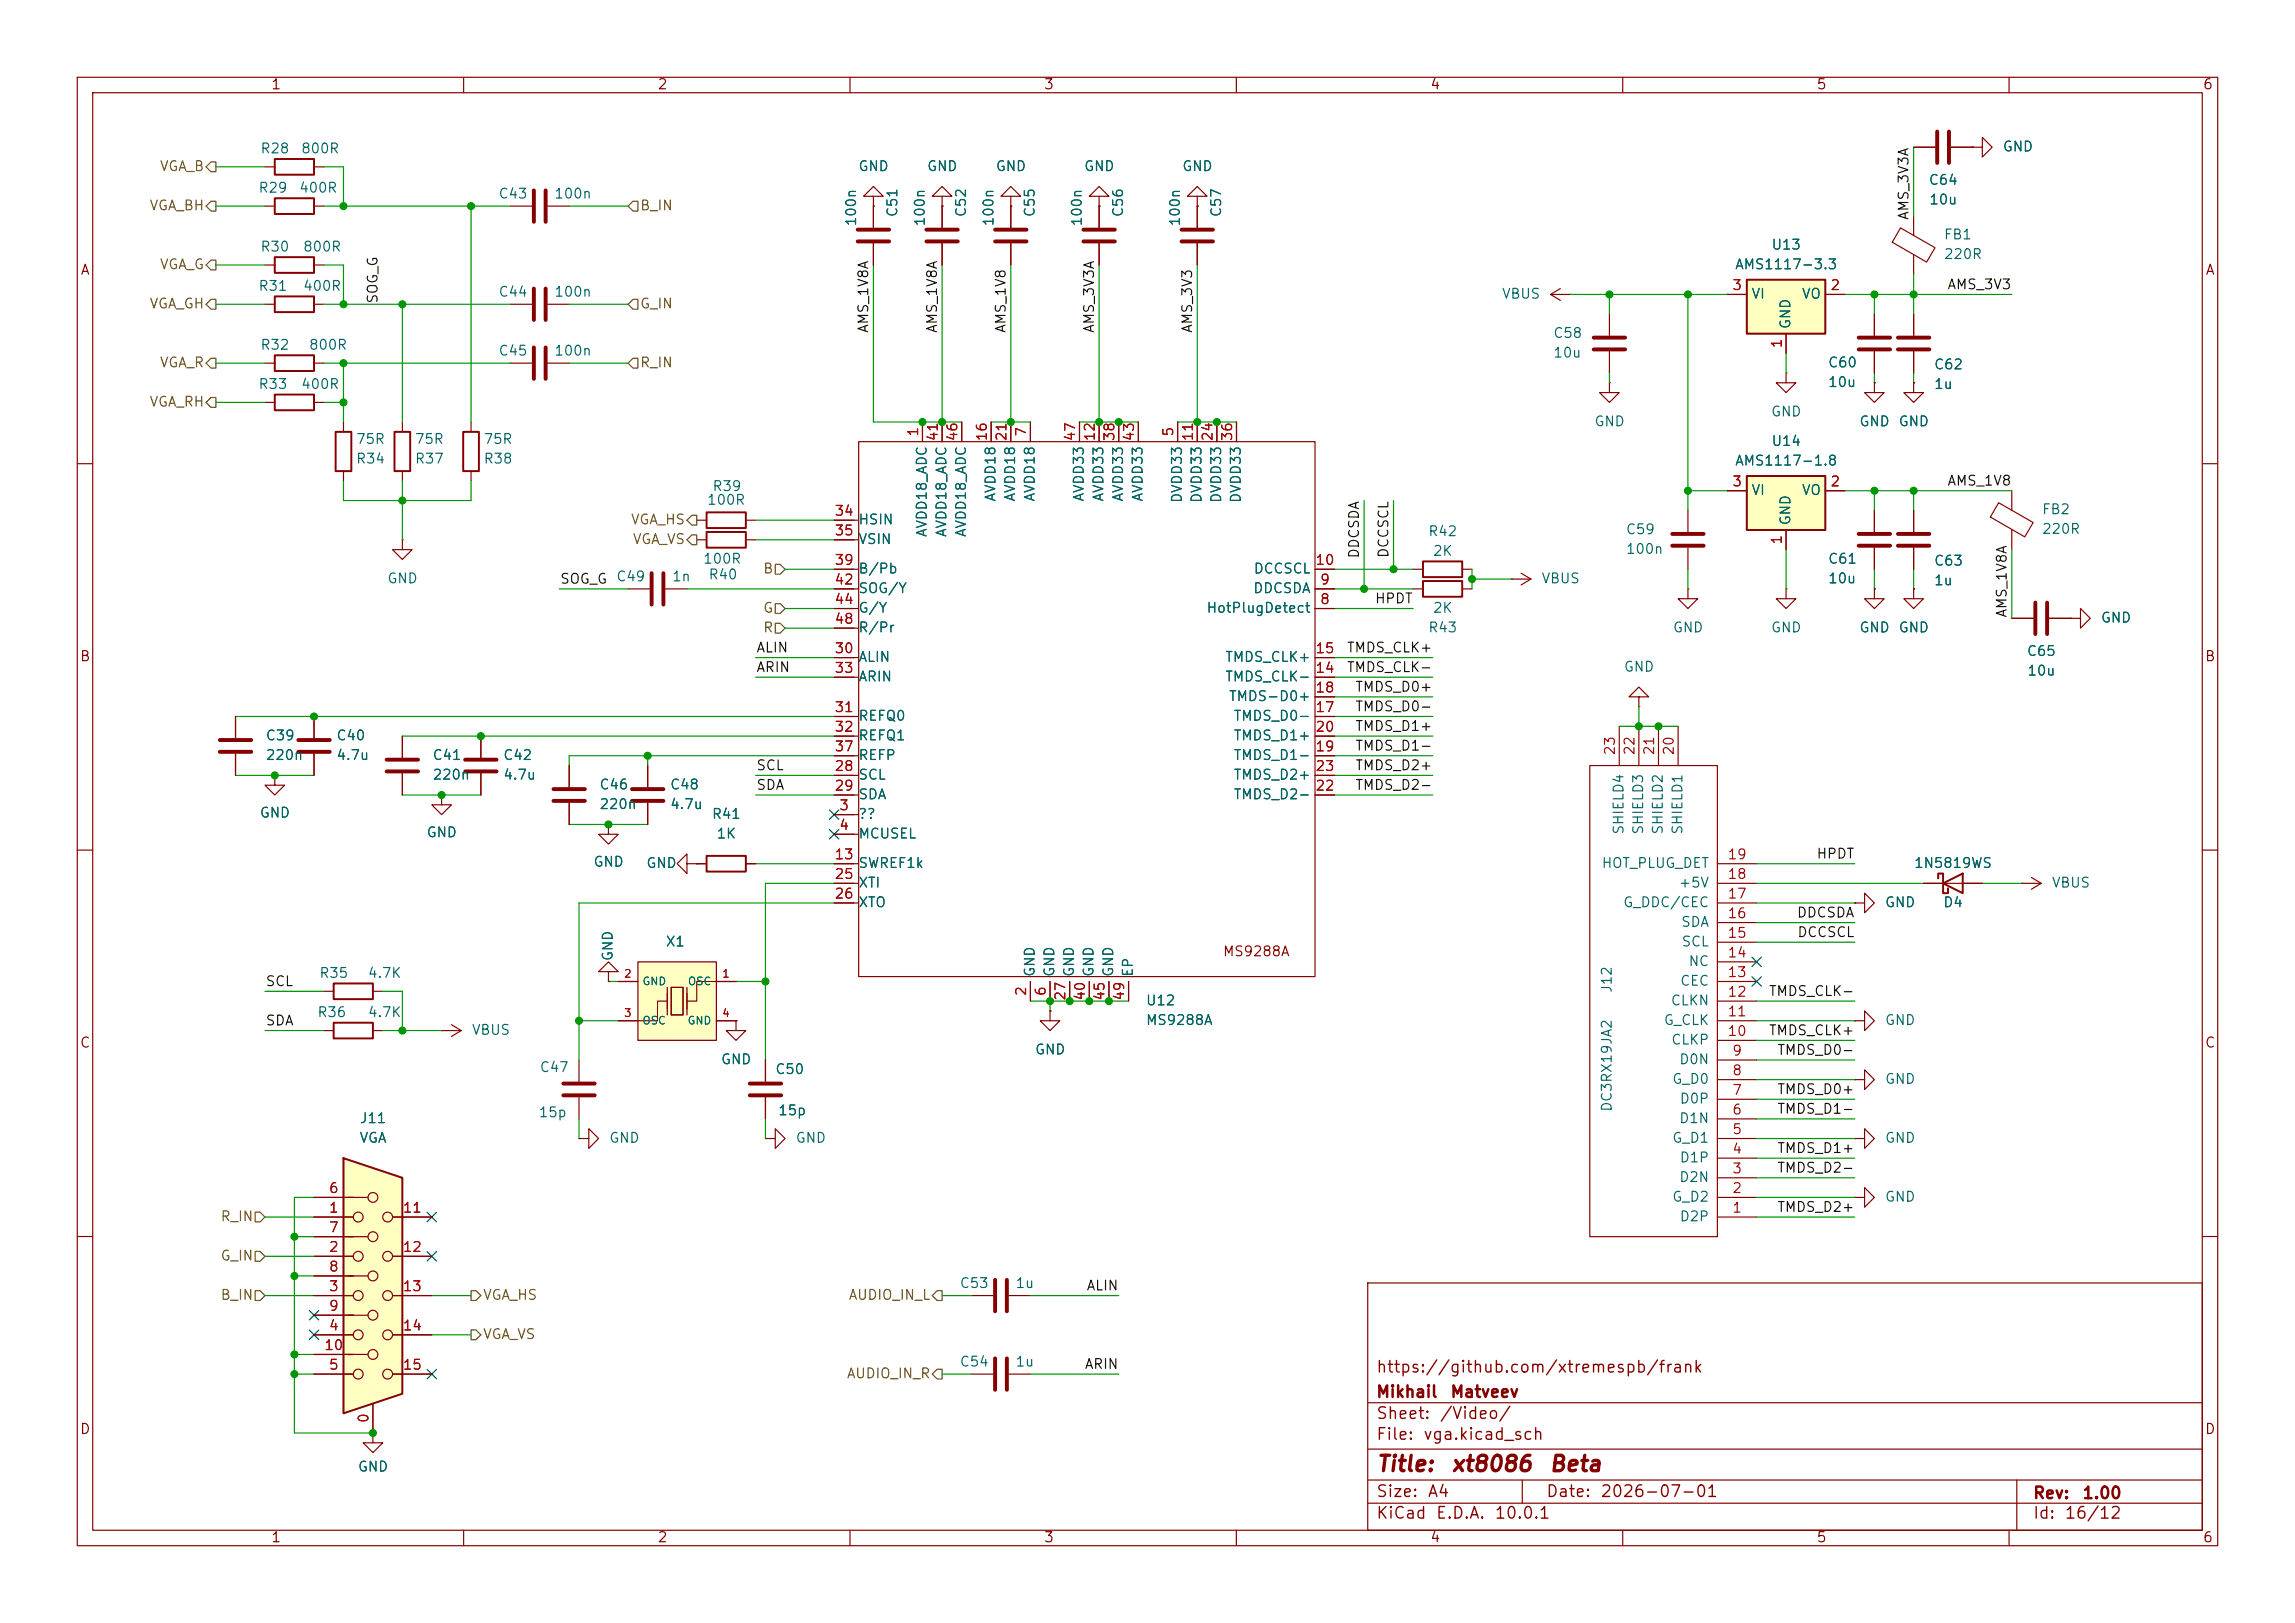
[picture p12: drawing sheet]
<svg xmlns="http://www.w3.org/2000/svg" width="297mm" height="210mm" viewBox="0 0 297 210" stroke-linecap="round" stroke-linejoin="round" font-family="sans-serif">
<defs><g id="words">
<g font-size="2" fill="#840000">
<text x="178" y="190.9">Title:</text>
<text x="187.7" y="190.9">xt8086</text>
<text x="200.4" y="190.9">Beta</text>
</g>
<g font-size="1.5" fill="#840000">
<text x="178" y="178">https://github.com/xtremespb/frank</text>
<text x="178" y="184">Sheet:</text>
<text x="178" y="181.2">Mikhail</text>
<text x="186.2" y="184">/Video/</text>
<text x="187.6" y="181.2">Matveev</text>
<text x="178" y="186.7">File:</text>
<text x="184.1" y="186.7">vga.kicad_sch</text>
<text x="178" y="196.9">KiCad</text>
<text x="178" y="194.1">Size:</text>
<text x="184.7" y="194.1">A4</text>
<text x="185.7" y="196.9">E.D.A.</text>
<text x="193.3" y="196.9">10.0.1</text>
<text x="200" y="194.1">Date:</text>
<text x="207" y="194.1">2026-07-01</text>
<text x="263" y="194.3">Rev:</text>
<text x="263" y="196.9">Id:</text>
<text x="267.1" y="196.9">16/12</text>
<text x="269.4" y="194.3">1.00</text>
</g>
<g font-size="1.3" fill="#840000">
<text x="35" y="11.9">1</text>
<text x="85" y="11.9">2</text>
<text x="135" y="11.9">3</text>
<text x="185" y="11.9">4</text>
<text x="235" y="11.9">5</text>
<text x="285" y="11.9">6</text>
<text x="10.3" y="35.9">A</text>
<text x="285.3" y="35.9">A</text>
<text x="10.3" y="85.9">B</text>
<text x="285.3" y="85.9">B</text>
<text x="158.2" y="124.1">MS9288A</text>
<text x="10.3" y="135.9">C</text>
<text x="285.3" y="135.9">C</text>
<text x="10.3" y="185.9">D</text>
<text x="285.3" y="185.9">D</text>
<text x="35" y="199.9">1</text>
<text x="85" y="199.9">2</text>
<text x="135" y="199.9">3</text>
<text x="185" y="199.9">4</text>
<text x="235" y="199.9">5</text>
<text x="285" y="199.9">6</text>
</g>
<g font-size="1.3" fill="#725600">
<text x="20.6" y="22.5">VGA_B</text>
<text x="19.3" y="27.5">VGA_BH</text>
<text x="82.7" y="27.5">B_IN</text>
<text x="20.6" y="35.2">VGA_G</text>
<text x="19.3" y="40.2">VGA_GH</text>
<text x="82.7" y="40.2">G_IN</text>
<text x="20.6" y="47.9">VGA_R</text>
<text x="82.7" y="47.9">R_IN</text>
<text x="19.3" y="52.9">VGA_RH</text>
<text x="81.6" y="68.2">VGA_HS</text>
<text x="81.8" y="70.7">VGA_VS</text>
<text x="98.7" y="74.5">B</text>
<text x="98.7" y="79.6">G</text>
<text x="98.7" y="82.1">R</text>
<text x="28.5" y="158.3">R_IN</text>
<text x="28.5" y="163.4">G_IN</text>
<text x="28.5" y="168.5">B_IN</text>
<text x="62.4" y="173.6">VGA_VS</text>
<text x="62.4" y="168.5">VGA_HS</text>
<text x="109.7" y="168.5">AUDIO_IN_L</text>
<text x="109.5" y="178.7">AUDIO_IN_R</text>
</g>
<g font-size="1.3" fill="#006464">
<text x="33.6" y="20.2">R28</text>
<text x="38.9" y="20.2">800R</text>
<text x="111" y="22.5">GND</text>
<text x="119.9" y="22.5">GND</text>
<text x="128.8" y="22.5">GND</text>
<text x="140.2" y="22.5">GND</text>
<text x="152.9" y="22.5">GND</text>
<text x="259.1" y="19.9">GND</text>
<text x="33.4" y="25.2">R29</text>
<text x="38.6" y="25.2">400R</text>
<text x="64.4" y="26">C43</text>
<text x="71.6" y="26">100n</text>
<text x="111.1" y="29.4" transform="rotate(-90 111.1 29.4)">100n</text>
<text x="116.4" y="28.2" transform="rotate(-90 116.4 28.2)">C51</text>
<text x="120" y="29.4" transform="rotate(-90 120 29.4)">100n</text>
<text x="125.3" y="28.2" transform="rotate(-90 125.3 28.2)">C52</text>
<text x="128.9" y="29.4" transform="rotate(-90 128.9 29.4)">100n</text>
<text x="134.2" y="28.2" transform="rotate(-90 134.2 28.2)">C55</text>
<text x="140.3" y="29.4" transform="rotate(-90 140.3 29.4)">100n</text>
<text x="145.6" y="28.2" transform="rotate(-90 145.6 28.2)">C56</text>
<text x="153" y="29.4" transform="rotate(-90 153 29.4)">100n</text>
<text x="158.3" y="28.2" transform="rotate(-90 158.3 28.2)">C57</text>
<text x="249.5" y="24.2">C64</text>
<text x="249.6" y="26.8">10u</text>
<text x="33.6" y="32.9">R30</text>
<text x="39.1" y="32.9">800R</text>
<text x="224.4" y="35.2">AMS1117-3.3</text>
<text x="229.2" y="32.6">U13</text>
<text x="251.5" y="31.3">FB1</text>
<text x="251.5" y="33.8">220R</text>
<text x="33.4" y="37.9">R31</text>
<text x="39.1" y="37.9">400R</text>
<text x="64.4" y="38.7">C44</text>
<text x="71.6" y="38.7">100n</text>
<text x="194.3" y="39">VBUS</text>
<text x="226.6" y="39">VI</text>
<text x="233.1" y="39">VO</text>
<text x="33.6" y="45.6">R32</text>
<text x="39.9" y="45.6">800R</text>
<text x="64.4" y="46.3">C45</text>
<text x="71.6" y="46.3">100n</text>
<text x="200.9" y="44">C58</text>
<text x="200.9" y="46.6">10u</text>
<text x="232" y="42.7" transform="rotate(-90 232 42.7)">GND</text>
<text x="236.5" y="47.9">C60</text>
<text x="33.4" y="50.6">R33</text>
<text x="38.9" y="50.6">400R</text>
<text x="236.5" y="50.4">10u</text>
<text x="250.2" y="50.6">1u</text>
<text x="250.2" y="48.1">C62</text>
<text x="46" y="57.8">75R</text>
<text x="53.6" y="57.8">75R</text>
<text x="62.5" y="57.8">75R</text>
<text x="206.2" y="55.5">GND</text>
<text x="229.1" y="54.2">GND</text>
<text x="229.2" y="58">U14</text>
<text x="240.5" y="55.5">GND</text>
<text x="245.6" y="55.5">GND</text>
<text x="46" y="60.3">R34</text>
<text x="53.6" y="60.3">R37</text>
<text x="62.5" y="60.3">R38</text>
<text x="91.4" y="65.6">100R</text>
<text x="92.1" y="63.9">R39</text>
<text x="129.1" y="65" transform="rotate(-90 129.1 65)">AVDD18</text>
<text x="131.7" y="65" transform="rotate(-90 131.7 65)">AVDD18</text>
<text x="134.2" y="65" transform="rotate(-90 134.2 65)">AVDD18</text>
<text x="140.6" y="65" transform="rotate(-90 140.6 65)">AVDD33</text>
<text x="143.1" y="65" transform="rotate(-90 143.1 65)">AVDD33</text>
<text x="145.6" y="65" transform="rotate(-90 145.6 65)">AVDD33</text>
<text x="148.2" y="65" transform="rotate(-90 148.2 65)">AVDD33</text>
<text x="153.3" y="65.2" transform="rotate(-90 153.3 65.2)">DVDD33</text>
<text x="155.8" y="65.2" transform="rotate(-90 155.8 65.2)">DVDD33</text>
<text x="158.3" y="65.2" transform="rotate(-90 158.3 65.2)">DVDD33</text>
<text x="160.9" y="65.2" transform="rotate(-90 160.9 65.2)">DVDD33</text>
<text x="224.4" y="60.6">AMS1117-1.8</text>
<text x="226.6" y="64.4">VI</text>
<text x="233.1" y="64.4">VO</text>
<text x="111" y="68.2">HSIN</text>
<text x="111" y="70.7">VSIN</text>
<text x="120.2" y="69.6" transform="rotate(-90 120.2 69.6)">AVDD18_ADC</text>
<text x="122.8" y="69.6" transform="rotate(-90 122.8 69.6)">AVDD18_ADC</text>
<text x="125.3" y="69.6" transform="rotate(-90 125.3 69.6)">AVDD18_ADC</text>
<text x="184.7" y="69.7">R42</text>
<text x="210.3" y="72">100n</text>
<text x="210.3" y="69.4">C59</text>
<text x="232" y="68.1" transform="rotate(-90 232 68.1)">GND</text>
<text x="264.2" y="66.9">FB2</text>
<text x="264.2" y="69.4">220R</text>
<text x="50" y="75.8">GND</text>
<text x="79.7" y="75.5">C49</text>
<text x="86.9" y="75.5">1n</text>
<text x="90.9" y="73.3">100R</text>
<text x="91.6" y="75.3">R40</text>
<text x="111" y="74.5">B/Pb</text>
<text x="111" y="77.1">SOG/Y</text>
<text x="162.1" y="77.1">DDCSDA</text>
<text x="162.2" y="74.5">DCCSCL</text>
<text x="185.3" y="72.2">2K</text>
<text x="199.4" y="75.8">VBUS</text>
<text x="236.5" y="73.3">C61</text>
<text x="236.5" y="75.8">10u</text>
<text x="250.2" y="76">1u</text>
<text x="250.2" y="73.5">C63</text>
<text x="111" y="79.6">G/Y</text>
<text x="111" y="82.1">R/Pr</text>
<text x="156" y="79.6">HotPlugDetect</text>
<text x="184.7" y="82.1">R43</text>
<text x="185.3" y="79.6">2K</text>
<text x="216.4" y="82.1">GND</text>
<text x="229.1" y="82.1">GND</text>
<text x="240.5" y="82.1">GND</text>
<text x="245.6" y="82.1">GND</text>
<text x="271.8" y="80.9">GND</text>
<text x="111" y="86">ALIN</text>
<text x="111" y="88.5">ARIN</text>
<text x="158.5" y="88.5">TMDS_CLK-</text>
<text x="158.5" y="86">TMDS_CLK+</text>
<text x="210.1" y="87.2">GND</text>
<text x="262.2" y="85.2">C65</text>
<text x="262.3" y="87.7">10u</text>
<text x="111" y="93.6">REFQ0</text>
<text x="158.9" y="91">TMDS-D0+</text>
<text x="159.6" y="93.6">TMDS_D0-</text>
<text x="34.3" y="98.7">220n</text>
<text x="34.3" y="96.1">C39</text>
<text x="43.4" y="96.1">C40</text>
<text x="43.4" y="98.7">4.7u</text>
<text x="55.9" y="101.2">220n</text>
<text x="55.9" y="98.7">C41</text>
<text x="65" y="98.7">C42</text>
<text x="65" y="101.2">4.7u</text>
<text x="111" y="101.2">SCL</text>
<text x="111" y="96.1">REFQ1</text>
<text x="111" y="98.7">REFP</text>
<text x="159.6" y="98.7">TMDS_D1-</text>
<text x="159.6" y="96.1">TMDS_D1+</text>
<text x="159.6" y="101.2">TMDS_D2+</text>
<text x="33.5" y="106.1">GND</text>
<text x="77.5" y="105">220n</text>
<text x="77.5" y="102.5">C46</text>
<text x="86.6" y="102.5">C48</text>
<text x="86.6" y="105">4.7u</text>
<text x="92" y="106.3">R41</text>
<text x="111" y="106.3">??</text>
<text x="111" y="103.7">SDA</text>
<text x="159.6" y="103.7">TMDS_D2-</text>
<text x="55.1" y="108.6">GND</text>
<text x="76.7" y="112.5">GND</text>
<text x="83.5" y="112.6">GND</text>
<text x="92.6" y="108.8">1K</text>
<text x="111" y="108.8">MCUSEL</text>
<text x="111" y="112.6">SWREF1k</text>
<text x="207.2" y="112.6">HOT_PLUG_DET</text>
<text x="210.4" y="108.1" transform="rotate(-90 210.4 108.1)">SHIELD4</text>
<text x="213" y="108.1" transform="rotate(-90 213 108.1)">SHIELD3</text>
<text x="215.5" y="108.1" transform="rotate(-90 215.5 108.1)">SHIELD2</text>
<text x="218" y="108.1" transform="rotate(-90 218 108.1)">SHIELD1</text>
<text x="247.6" y="112.6">1N5819WS</text>
<text x="111" y="115.2">XTI</text>
<text x="111" y="117.7">XTO</text>
<text x="210" y="117.7">G_DDC/CEC</text>
<text x="217.2" y="115.2">+5V</text>
<text x="243.8" y="117.7">GND</text>
<text x="251.4" y="117.7">D4</text>
<text x="265.4" y="115.2">VBUS</text>
<text x="79.6" y="124.5" transform="rotate(-90 79.6 124.5)">GND</text>
<text x="86.1" y="122.8">X1</text>
<text x="217.5" y="120.2">SDA</text>
<text x="217.5" y="122.8">SCL</text>
<text x="218.4" y="125.3">NC</text>
<text x="41" y="131.9">R36</text>
<text x="41.2" y="126.8">R35</text>
<text x="47.5" y="126.8">4.7K</text>
<text x="47.5" y="131.9">4.7K</text>
<text x="134.2" y="126.5" transform="rotate(-90 134.2 126.5)">GND</text>
<text x="136.8" y="126.5" transform="rotate(-90 136.8 126.5)">GND</text>
<text x="139.3" y="126.5" transform="rotate(-90 139.3 126.5)">GND</text>
<text x="141.8" y="126.5" transform="rotate(-90 141.8 126.5)">GND</text>
<text x="144.4" y="126.5" transform="rotate(-90 144.4 126.5)">GND</text>
<text x="146.9" y="126.5" transform="rotate(-90 146.9 126.5)">EP</text>
<text x="148.2" y="130.4">U12</text>
<text x="208.9" y="128.6" transform="rotate(-90 208.9 128.6)">J12</text>
<text x="216.1" y="130.4">CLKN</text>
<text x="217.3" y="127.9">CEC</text>
<text x="61" y="134.2">VBUS</text>
<text x="133.9" y="136.8">GND</text>
<text x="148.2" y="132.9">MS9288A</text>
<text x="215.2" y="132.9">G_CLK</text>
<text x="216.2" y="135.5">CLKP</text>
<text x="243.8" y="132.9">GND</text>
<text x="69.8" y="139">C47</text>
<text x="93.2" y="138">GND</text>
<text x="100.2" y="139.3">C50</text>
<text x="208.9" y="144" transform="rotate(-90 208.9 144)">DC3RX19JA2</text>
<text x="216.3" y="140.6">G_D0</text>
<text x="217.2" y="138">D0N</text>
<text x="217.3" y="143.1">D0P</text>
<text x="243.8" y="140.6">GND</text>
<text x="46.4" y="148.2">VGA</text>
<text x="46.5" y="145.6">J11</text>
<text x="69.6" y="144.9">15p</text>
<text x="78.7" y="148.2">GND</text>
<text x="100.6" y="144.6">15p</text>
<text x="102.9" y="148.2">GND</text>
<text x="216.3" y="148.2">G_D1</text>
<text x="217.2" y="145.6">D1N</text>
<text x="243.8" y="148.2">GND</text>
<text x="216.3" y="155.8">G_D2</text>
<text x="217.2" y="153.3">D2N</text>
<text x="217.3" y="150.7">D1P</text>
<text x="243.8" y="155.8">GND</text>
<text x="217.3" y="158.3">D2P</text>
<text x="124.1" y="167">C53</text>
<text x="131.3" y="167">1u</text>
<text x="124.1" y="177.1">C54</text>
<text x="131.3" y="177.1">1u</text>
<text x="46.2" y="190.7">GND</text>
</g>
<g font-size="1.3" fill="#0f0f0f">
<text x="247.3" y="28.6" transform="rotate(-90 247.3 28.6)">AMS_3V3A</text>
<text x="49.2" y="39.4" transform="rotate(-90 49.2 39.4)">SOG_G</text>
<text x="251.9" y="37.8">AMS_3V3</text>
<text x="112.7" y="43.2" transform="rotate(-90 112.7 43.2)">AMS_1V8A</text>
<text x="121.6" y="43.2" transform="rotate(-90 121.6 43.2)">AMS_1V8A</text>
<text x="130.5" y="43.2" transform="rotate(-90 130.5 43.2)">AMS_1V8</text>
<text x="141.9" y="43.2" transform="rotate(-90 141.9 43.2)">AMS_3V3A</text>
<text x="154.6" y="43.2" transform="rotate(-90 154.6 43.2)">AMS_3V3</text>
<text x="251.9" y="63.2">AMS_1V8</text>
<text x="72.4" y="75.9">SOG_G</text>
<text x="176.2" y="72.4" transform="rotate(-90 176.2 72.4)">DDCSDA</text>
<text x="180" y="72.3" transform="rotate(-90 180 72.3)">DCCSCL</text>
<text x="177.8" y="78.4">HPDT</text>
<text x="260" y="80" transform="rotate(-90 260 80)">AMS_1V8A</text>
<text x="97.8" y="84.7">ALIN</text>
<text x="97.8" y="87.3">ARIN</text>
<text x="174.2" y="87.3">TMDS_CLK-</text>
<text x="174.2" y="84.7">TMDS_CLK+</text>
<text x="175.3" y="89.8">TMDS_D0+</text>
<text x="175.3" y="92.4">TMDS_D0-</text>
<text x="175.3" y="94.9">TMDS_D1+</text>
<text x="97.8" y="100">SCL</text>
<text x="175.3" y="100">TMDS_D2+</text>
<text x="175.3" y="97.4">TMDS_D1-</text>
<text x="97.8" y="102.5">SDA</text>
<text x="175.3" y="102.5">TMDS_D2-</text>
<text x="235" y="111.4">HPDT</text>
<text x="232.4" y="119">DDCSDA</text>
<text x="232.5" y="121.6">DCCSCL</text>
<text x="34.3" y="127.9">SCL</text>
<text x="228.8" y="129.2">TMDS_CLK-</text>
<text x="34.3" y="133">SDA</text>
<text x="228.8" y="134.3">TMDS_CLK+</text>
<text x="229.9" y="136.8">TMDS_D0-</text>
<text x="229.9" y="141.9">TMDS_D0+</text>
<text x="229.9" y="149.5">TMDS_D1+</text>
<text x="229.9" y="144.4">TMDS_D1-</text>
<text x="229.9" y="152.1">TMDS_D2-</text>
<text x="229.9" y="157.1">TMDS_D2+</text>
<text x="140.5" y="167.3">ALIN</text>
<text x="140.3" y="177.5">ARIN</text>
</g>
<g font-size="1.3" fill="#a90000">
<text x="224.1" y="37.8">3</text>
<text x="236.8" y="37.8">2</text>
<text x="230.9" y="45.2" transform="rotate(-90 230.9 45.2)">1</text>
<text x="119.1" y="56.6" transform="rotate(-90 119.1 56.6)">1</text>
<text x="121.7" y="57.2" transform="rotate(-90 121.7 57.2)">41</text>
<text x="124.2" y="57.2" transform="rotate(-90 124.2 57.2)">46</text>
<text x="128" y="57.2" transform="rotate(-90 128 57.2)">16</text>
<text x="130.6" y="57.2" transform="rotate(-90 130.6 57.2)">21</text>
<text x="133.1" y="56.6" transform="rotate(-90 133.1 56.6)">7</text>
<text x="139.4" y="57.2" transform="rotate(-90 139.4 57.2)">47</text>
<text x="142" y="57.2" transform="rotate(-90 142 57.2)">12</text>
<text x="144.5" y="57.2" transform="rotate(-90 144.5 57.2)">38</text>
<text x="147.1" y="57.2" transform="rotate(-90 147.1 57.2)">43</text>
<text x="152.1" y="56.6" transform="rotate(-90 152.1 56.6)">5</text>
<text x="154.7" y="57.2" transform="rotate(-90 154.7 57.2)">11</text>
<text x="157.2" y="57.2" transform="rotate(-90 157.2 57.2)">24</text>
<text x="159.8" y="57.2" transform="rotate(-90 159.8 57.2)">36</text>
<text x="224.1" y="63.2">3</text>
<text x="236.8" y="63.2">2</text>
<text x="107.9" y="67.1">34</text>
<text x="107.9" y="69.6">35</text>
<text x="230.9" y="70.6" transform="rotate(-90 230.9 70.6)">1</text>
<text x="107.9" y="73.4">39</text>
<text x="107.9" y="75.9">42</text>
<text x="170.1" y="73.4">10</text>
<text x="170.7" y="75.9">9</text>
<text x="107.9" y="78.5">44</text>
<text x="107.9" y="81">48</text>
<text x="170.7" y="78.5">8</text>
<text x="107.9" y="84.8">30</text>
<text x="107.9" y="87.4">33</text>
<text x="170.1" y="87.4">14</text>
<text x="170.1" y="84.8">15</text>
<text x="170.1" y="89.9">18</text>
<text x="107.9" y="92.5">31</text>
<text x="107.9" y="95">32</text>
<text x="170.1" y="92.5">17</text>
<text x="170.1" y="95">20</text>
<text x="107.9" y="100.1">28</text>
<text x="107.9" y="97.5">37</text>
<text x="170.1" y="97.5">19</text>
<text x="170.1" y="100.1">23</text>
<text x="209.3" y="97.8" transform="rotate(-90 209.3 97.8)">23</text>
<text x="211.8" y="97.8" transform="rotate(-90 211.8 97.8)">22</text>
<text x="214.4" y="97.8" transform="rotate(-90 214.4 97.8)">21</text>
<text x="216.9" y="97.8" transform="rotate(-90 216.9 97.8)">20</text>
<text x="107.9" y="102.6">29</text>
<text x="108.5" y="105.2">3</text>
<text x="108.5" y="107.7">4</text>
<text x="170.1" y="102.6">22</text>
<text x="107.9" y="111.5">13</text>
<text x="223.5" y="111.5">19</text>
<text x="107.9" y="114">25</text>
<text x="107.9" y="116.6">26</text>
<text x="223.5" y="119.1">16</text>
<text x="223.5" y="116.6">17</text>
<text x="223.5" y="114">18</text>
<text x="223.5" y="124.2">14</text>
<text x="223.5" y="121.7">15</text>
<text x="133.1" y="129" transform="rotate(-90 133.1 129)">2</text>
<text x="135.6" y="129" transform="rotate(-90 135.6 129)">6</text>
<text x="138.2" y="129.6" transform="rotate(-90 138.2 129.6)">27</text>
<text x="140.7" y="129.6" transform="rotate(-90 140.7 129.6)">40</text>
<text x="143.3" y="129.6" transform="rotate(-90 143.3 129.6)">45</text>
<text x="145.8" y="129.6" transform="rotate(-90 145.8 129.6)">49</text>
<text x="223.5" y="131.8">11</text>
<text x="223.5" y="129.3">12</text>
<text x="223.5" y="126.7">13</text>
<text x="223.5" y="134.4">10</text>
<text x="224.1" y="136.9">9</text>
<text x="224.1" y="142">7</text>
<text x="224.1" y="139.4">8</text>
<text x="224.1" y="149.6">4</text>
<text x="224.1" y="147.1">5</text>
<text x="224.1" y="144.5">6</text>
<text x="42.5" y="154.7">6</text>
<text x="224.1" y="154.7">2</text>
<text x="224.1" y="152.1">3</text>
<text x="42.5" y="157.2">1</text>
<text x="42.5" y="159.8">7</text>
<text x="52" y="157.2">11</text>
<text x="224.1" y="157.2">1</text>
<text x="42.5" y="162.3">2</text>
<text x="42.5" y="167.4">3</text>
<text x="42.5" y="164.8">8</text>
<text x="52" y="162.3">12</text>
<text x="52" y="167.4">13</text>
<text x="42.5" y="172.5">4</text>
<text x="42.5" y="169.9">9</text>
<text x="52" y="172.5">14</text>
<text x="41.9" y="175">10</text>
<text x="42.5" y="177.5">5</text>
<text x="52" y="177.5">15</text>
<text x="48" y="184.2" transform="rotate(-90 48 184.2)">0</text>
</g>
<g font-size="1" fill="#a90000">
<text x="80.7" y="126.7">2</text>
<text x="80.7" y="131.8">3</text>
<text x="93.4" y="131.8">4</text>
<text x="93.4" y="126.7">1</text>
</g>
<g font-size="1" fill="#006464">
<text x="83.1" y="127.7">GND</text>
<text x="88.9" y="127.7">OSC</text>
<text x="83.1" y="132.8">OSC</text>
<text x="88.9" y="132.8">GND</text>
</g>
</g></defs>
<g fill="none" stroke="#840000" stroke-width=".15">
<path d="M10 10h277v190h-277zM12 12h273v186h-273zM60 10v2M110 10v2M160 10v2M210 10v2M255.3 19.1h1.2v-1.3l1.3 1.3-1.3 1.2v-1.2M255.3 19.1h.1M260 10v2M34.3 21.6h1.3M34.3 26.7h1.3M34.3 39.4h1.3"/>
<path d="M34.3 34.3h1.3M40.6 21.6h1.3M40.6 26.7h1.3M40.6 39.4h1.3M40.6 34.3h1.3M66 26.7h2.8M66 39.4h2.8M70.9 26.7h2.8M70.9 39.4h2.8M113 25.4h-1.2l1.2-1.3 1.3 1.3h-1.3v1.3M113 26.7h.1M113 26.7v2.8"/>
<path d="M113 31.5v2.8M121.9 25.4h-1.3l1.3-1.3 1.3 1.3h-1.3v1.3M121.9 26.7h.1M121.9 26.7v2.8M121.9 31.5v2.8M130.8 25.4h-1.3l1.3-1.3 1.3 1.3h-1.3v1.3M130.8 26.7h.1M130.8 26.7v2.8M130.8 31.5v2.8M142.2 25.4h-1.2l1.2-1.3 1.3 1.3h-1.3v1.3M142.2 26.7h.1M142.2 26.7v2.8"/>
<path d="M142.2 31.5v2.8M154.9 25.4h-1.2l1.2-1.3 1.3 1.3h-1.3v1.3M154.9 26.7h.1M154.9 26.7v2.8M154.9 31.5v2.8M245.9 29.5l4.5 2.6-1.1 1.8-4.4-2.6zM247.6 27.9v2.6M247.6 33v2.6M34.3 47h1.3M34.3 52.1h1.3M40.6 47h1.3M40.6 52.1h1.3"/>
<path d="M44.4 54.6v1.3M52.1 54.6v1.3M61 54.6v1.3M66 47h2.8M70.9 47h2.8M247.6 49.5v1.3h1.3l-1.3 1.3-1.2-1.3h1.2M247.6 49.5h.1M247.6 40.6v2.8M247.6 45.5v2.8M10 60h2M44.4 61v1.2M52.1 69.9v1.2h1.2l-1.2 1.3-1.3-1.3h1.3"/>
<path d="M52.1 69.9h.1M52.1 61v1.2M61 61v1.2M81.3 76.2h2.8M86.1 76.2h2.8M90.2 67.3h1.2M90.2 69.9h1.2M96.5 67.3h1.3M96.5 69.9h1.3M258.6 65l4.5 2.6-1.1 1.9-4.4-2.6zM260.3 63.5v2.5M260.3 68.5v2.6"/>
<path d="M285 60h2M260.3 80h2.8M265.2 80h2.8M268 80h1.2v-1.3l1.3 1.3-1.3 1.3v-1.3M268 80h.1M10 110h2M78.7 106.7v1.3h1.3l-1.3 1.2-1.2-1.2h1.2M78.7 106.7h.1M285 110h2M78.7 125.7h-1.2l1.2-1.2 1.3 1.2h-1.3v1.3M78.7 127h.1M240 132.1h1.3v-1.3l1.3 1.3-1.3 1.3v-1.3"/>
<path d="M240 132.1h.1M10 160h2M177 166h108v32h-108zM285 160h2M60 198v2M110 198v2M160 198v2M177 194.5h108M177 191.5h108M177 187.5h108M177 181.5h108M197 191.5v3"/>
<path d="M210 198v2M260 198v2M261 191.5v6.5"/>
</g>
<path d="M35.6 20.6h5v2h-5zM35.6 25.7h5v2h-5zM35.6 33.3h5v2h-5zM35.6 38.4h5v2h-5zM35.6 51.1h5v2h-5zM35.6 46h5v2h-5zM43.4 55.9h2.1v5.1h-2.1zM51.1 55.9h2v5.1h-2zM59.9 55.9h2.1v5.1h-2.1zM91.4 66.3h5.1v2h-5.1zM91.4 68.8h5.1v2.1h-5.1z" fill="none" stroke="#840000" stroke-width=".25"/>
<g fill="none" stroke="#840000" stroke-width=".51">
<path d="M69.1 24.6v4.1M69.1 37.3v4.1M70.6 24.6v4.1M70.6 37.3v4.1M111 31.2h4.1M111 29.7h4.1M119.9 31.2h4.1M119.9 29.7h4.1M128.8 31.2h4M128.8 29.7h4M140.2 31.2h4.1M140.2 29.7h4.1"/>
<path d="M152.9 31.2h4.1M152.9 29.7h4.1M69.1 45v4M70.6 45v4M245.6 43.7h4.1M245.6 45.2h4.1M84.3 74.2v4M85.9 74.2v4M263.4 78v4M264.9 78v4"/>
</g>
<path d="M44.4 149.9l7.7 2.5v27.9l-7.7 2.6z" fill="#ffffc2"/>
<path d="M184.1 72.6h5.1v2.1h-5.1zM184.1 75.2h5.1v2h-5.1zM250.8 113.7v-.7h.7v2.6h.6v-.7M251.5 114.3l2.5-1.3v2.6zM44.4 149.9l7.7 2.5v27.9l-7.7 2.6z" fill="none" stroke="#840000" stroke-width=".25"/>
<g fill="none" stroke="#840000" stroke-width=".15">
<path d="M111.1 57.2h59.1v69.2h-59.1zM119.4 54.6v2.6M121.9 54.6v2.6M124.5 54.6v2.6M128.3 54.6v2.6M130.8 54.6v2.6M133.3 54.6v2.6M139.7 54.6v2.6M142.2 54.6v2.6M144.8 54.6v2.6M147.3 54.6v2.6M152.4 54.6v2.6"/>
<path d="M154.9 54.6v2.6M157.5 54.6v2.6M160 54.6v2.6M107.9 67.3h3.2M107.9 69.9h3.2M107.9 73.7h3.2M107.9 76.2h3.2M107.9 78.7h3.2M170.2 73.7h2.5M170.2 76.2h2.5M170.2 78.7h2.5M182.9 73.7h1.2"/>
<path d="M182.9 76.2h1.2M189.2 73.7h1.3M189.2 76.2h1.3M107.9 81.3h3.2M107.9 85.1h3.2M107.9 87.6h3.2M107.9 92.7h3.2M107.9 95.3h3.2M107.9 97.8h3.2M170.2 85.1h2.5M170.2 87.6h2.5M170.2 92.7h2.5"/>
<path d="M170.2 95.3h2.5M170.2 97.8h2.5M170.2 90.2h2.5M57.1 102.9v1.2h1.3l-1.3 1.3-1.2-1.3h1.2M57.1 102.9h.1M88.9 111.8v1.2l-1.3-1.2 1.3-1.3v1.3h1.3M90.2 111.8h.1M107.9 100.3h3.2M107.9 102.9h3.2M107.9 105.4h3.2M107.9 108h3.2M107.9 111.8h3.2"/>
<path d="M107.9 114.3h3.2M107.9 116.8h3.2M170.2 100.3h2.5M170.2 102.9h2.5M240 116.8h1.3v-1.2l1.3 1.2-1.3 1.3v-1.3M240 116.8h.1M248.9 114.3h7.6M261.6 114.3h.1M261.6 114.3h2.6M262.9 113.5l1.3 .8M264.2 114.3l-1.3 .8M95.2 132.1v1.3h-1.2l1.2 1.2 1.3-1.2h-1.3"/>
<path d="M95.2 132.1h.1M99.1 137.2v2.8M133.3 127v2.5M135.9 130.8v1.3h-1.3l1.3 1.3 1.3-1.3h-1.3M135.9 130.8h.1M135.9 127v2.5M138.4 127v2.5M141 127v2.5M143.5 127v2.5M146 127v2.5M40.6 154.9h7M40.6 157.5h5.1"/>
<path d="M50.8 157.5h5.1M99.1 147.3h1.2v1.3l1.3-1.3-1.3-1.2v1.2M99.1 147.3h.1M99.1 142v2.8M240 154.9h1.3v-1.2l1.3 1.2-1.3 1.3v-1.3M240 154.9h.1M240 147.3h1.3v-1.2l1.3 1.2-1.3 1.3v-1.3M240 147.3h.1M40.6 160h7M40.6 165.1h7M40.6 170.2h7M40.6 175.3h7"/>
<path d="M40.6 162.6h5.1M40.6 167.6h5.1M40.6 172.7h5.1M40.6 177.8h5.1M50.8 162.6h5.1M50.8 167.6h5.1M50.8 172.7h5.1M50.8 177.8h5.1M125.7 167.6h2.8M125.7 177.8h2.8M130.6 167.6h2.7M130.6 177.8h2.7"/>
<path d="M48.3 185.4v1.3h1.2l-1.2 1.3-1.3-1.3h1.3M48.3 185.4h.1M48.3 181.6v3.8"/>
<circle cx="46.4" cy="157.5" r=".63"/>
<circle cx="48.3" cy="154.9" r=".63"/>
<circle cx="50.2" cy="157.5" r=".63"/>
<circle cx="46.4" cy="162.6" r=".63"/>
<circle cx="46.4" cy="177.8" r=".63"/>
<circle cx="46.4" cy="167.6" r=".63"/>
<circle cx="46.4" cy="172.7" r=".63"/>
<circle cx="48.3" cy="160" r=".63"/>
<circle cx="48.3" cy="170.2" r=".63"/>
<circle cx="48.3" cy="175.3" r=".63"/>
<circle cx="48.3" cy="165.1" r=".63"/>
<circle cx="50.2" cy="162.6" r=".63"/>
<circle cx="50.2" cy="177.8" r=".63"/>
<circle cx="50.2" cy="172.7" r=".63"/>
<circle cx="50.2" cy="167.6" r=".63"/>
</g>
<path d="M97 140.2h4.1M97 141.7h4.1M128.8 165.6v4.1M128.8 175.8v4M130.3 165.6v4.1M130.3 175.8v4" fill="none" stroke="#840000" stroke-width=".51"/>
<path d="M82.5 124.5h10.2v10.1h-10.2z" fill="#ffffc2"/>
<g fill="none" stroke="#840000" stroke-width=".15">
<path d="M231.1 48.3v1.2h1.3l-1.3 1.3-1.2-1.3h1.2M231.1 48.3h.1M41.9 128.3h1.3M41.9 133.4h1.3M48.3 128.3h1.2M48.3 133.4h1.2M80 127h2.5M82.5 124.5h10.2v10.1h-10.2zM86.4 129.5h-1.3v2.6h-5.1M86.4 127.8v3.5M86.9 127.8h1.5v3.5h-1.5zM88.9 127.8v3.5"/>
<path d="M92.7 132.1h2.5M95.2 127h-5v2.5h-1.3"/>
</g>
<path d="M43.2 127.3h5.1v2h-5.1zM43.2 132.3h5.1v2.1h-5.1z" fill="none" stroke="#840000" stroke-width=".25"/>
<path d="M226.1 36.2h10.1v7h-10.1z" fill="#ffffc2"/>
<path d="M226.1 36.2h10.1v7h-10.1zM91.4 110.7h5.1v2.1h-5.1z" fill="none" stroke="#840000" stroke-width=".25"/>
<g fill="none" stroke="#840000" stroke-width=".15">
<path d="M247.6 19.1h2.8M252.5 19.1h2.8M223.5 38.1h2.6M236.2 38.1h2.6M231.1 43.2v2.5M242.6 49.5v1.3h1.2l-1.2 1.3-1.3-1.3h1.3M242.6 49.5h.1M195.6 74.9h.1M195.6 74.9h2.5M196.8 74.2l1.3 .7M198.1 74.9l-1.3 .8M218.4 76.2v1.3h1.3l-1.3 1.2-1.2-1.2h1.2"/>
<path d="M218.4 76.2h.1M218.4 66v2.8M218.4 70.9v2.8M231.1 76.2v1.3h1.3l-1.3 1.2-1.2-1.2h1.2M231.1 76.2h.1M242.6 66v2.8M242.6 70.9v2.8M247.6 76.2v1.3h1.3l-1.3 1.2-1.2-1.2h1.2M247.6 76.2h.1M247.6 66v2.8M247.6 70.9v2.8M30.5 92.7v2.8"/>
<path d="M30.5 97.5v2.8M40.6 92.7v2.8M40.6 97.5v2.8M62.2 95.3v2.7M83.8 99.1v2.8M205.7 99.1h16.5v60.9h-16.5zM209.5 94v5.1M212.1 90.2h-1.3l1.3-1.3 1.3 1.3h-1.3v1.2M212.1 91.4h.1M212.1 94v5.1M214.6 94v5.1M217.2 94v5.1"/>
<path d="M35.6 100.3v1.3h1.2l-1.2 1.3-1.3-1.3h1.3M35.6 100.3h.1M62.2 100.1v2.8M83.8 103.9v2.8M90.2 111.8h1.2M96.5 111.8h1.3M222.2 111.8h5.1M222.2 119.4h5.1M222.2 116.8h5.1M222.2 114.3h5.1M57.1 133.4h.1M57.1 133.4h2.6"/>
<path d="M58.4 132.6l1.3 .8M59.7 133.4l-1.3 .7M74.9 137.2v2.8M222.2 139.7h5.1M222.2 137.2h5.1M222.2 134.6h5.1M222.2 132.1h5.1M222.2 129.5h5.1M222.2 127h5.1M222.2 124.5h5.1M222.2 121.9h5.1M240 139.7h1.3v-1.3l1.3 1.3-1.3 1.3v-1.3"/>
<path d="M240 139.7h.1M74.9 147.3h1.3v1.3l1.3-1.3-1.3-1.2v1.2M74.9 147.3h.1M74.9 142v2.8M222.2 157.5h5.1M222.2 154.9h5.1M222.2 152.4h5.1M222.2 149.9h5.1M222.2 147.3h5.1M222.2 144.8h5.1M222.2 142.2h5.1"/>
</g>
<g fill="none" stroke="#840000" stroke-width=".51">
<path d="M250.7 17v4.1M252.2 17v4.1M216.4 69.1h4.1M216.4 70.6h4.1M240.5 69.1h4.1M240.5 70.6h4.1M245.6 69.1h4.1M245.6 70.6h4.1M28.4 95.8h4.1M28.4 97.3h4.1M38.6 95.8h4.1M38.6 97.3h4.1"/>
<path d="M60.2 98.3h4.1M60.2 99.8h4.1M81.8 102.1h4.1M81.8 103.6h4.1M72.9 140.2h4.1M72.9 141.7h4.1"/>
</g>
<path d="M226.1 61.6h10.1v7h-10.1z" fill="#ffffc2"/>
<path d="M226.1 61.6h10.1v7h-10.1z" fill="none" stroke="#840000" stroke-width=".25"/>
<g fill="none" stroke="#840000" stroke-width=".15">
<path d="M247.6 19.1h2.8M252.5 19.1h2.8M255.3 19.1h.1M113 26.7h.1M113 26.7v2.8M113 31.5v2.8M121.9 26.7h.1M121.9 26.7v2.8M121.9 31.5v2.8M130.8 26.7h.1M130.8 26.7v2.8M130.8 31.5v2.8"/>
<path d="M142.2 26.7h.1M142.2 26.7v2.8M142.2 31.5v2.8M154.9 26.7h.1M154.9 26.7v2.8M154.9 31.5v2.8M200.7 38.1l1.2 .8M200.7 38.1h2.5M201.9 37.3l-1.2 .8M203.2 38.1h.1M223.5 38.1h2.6M236.2 38.1h2.6"/>
<path d="M119.4 54.6v2.6M121.9 54.6v2.6M124.5 54.6v2.6M128.3 54.6v2.6M130.8 54.6v2.6M133.3 54.6v2.6M139.7 54.6v2.6M142.2 54.6v2.6M144.8 54.6v2.6M147.3 54.6v2.6M152.4 54.6v2.6M154.9 54.6v2.6"/>
<path d="M157.5 54.6v2.6M160 54.6v2.6M208.3 49.5v1.3h1.2l-1.2 1.3-1.3-1.3h1.3M208.3 49.5h.1M208.3 40.6v2.8M208.3 45.5v2.8M231.1 43.2v2.5M242.6 49.5h.1M242.6 40.6v2.8M242.6 45.5v2.8M247.6 49.5h.1M247.6 40.6v2.8"/>
<path d="M247.6 45.5v2.8M107.9 78.7h2.6M107.9 76.2h2.6M107.9 73.7h2.6M107.9 67.3h2.6M107.9 69.9h2.6M170.2 78.7h2.5M170.2 76.2h2.5M170.2 73.7h2.5M223.5 63.5h2.6M231.1 68.6v2.5M236.2 63.5h2.6"/>
<path d="M242.6 76.2v1.3h1.2l-1.2 1.2-1.3-1.2h1.3M242.6 76.2h.1M242.6 66v2.8M242.6 70.9v2.8M247.6 76.2h.1M247.6 66v2.8M247.6 70.9v2.8M30.5 92.7v2.8M30.5 97.5v2.8M40.6 92.7v2.8M40.6 97.5v2.8M52.1 95.3v2.7"/>
<path d="M62.2 95.3v2.7M73.7 99.1v2.8M83.8 99.1v2.8M107.9 87.6h2.6M107.9 85.1h2.6M107.9 92.7h2.6M107.9 97.8h2.6M107.9 95.3h2.6M107.9 81.3h2.6M170.2 87.6h2.5M170.2 85.1h2.5M170.2 92.7h2.5"/>
<path d="M170.2 90.2h2.5M170.2 97.8h2.5M170.2 95.3h2.5M260.3 80h2.8M265.2 80h2.8M268 80h.1M35.6 100.3h.1M52.1 100.1v2.8M57.1 102.9h.1M62.2 100.1v2.8M73.7 103.9v2.8M78.7 106.7h.1"/>
<path d="M83.8 103.9v2.8M90.2 111.8h.1M90.2 111.8h1.2M96.5 111.8h1.3M107.9 111.8h2.6M107.9 105.4h2.6M107.9 108h2.6M107.9 102.9h2.6M107.9 100.3h2.6M107.9 114.3h2.6M107.9 116.8h2.6M170.2 102.9h2.5"/>
<path d="M170.2 100.3h2.5M240 116.8h.1M248.9 114.3h2.6M254 114.3h2.5M78.7 127h.1M80 127h2.5M80 132.1h2.5M92.7 127h2.5M92.7 132.1h2.5M95.2 132.1h.1M99.1 137.2v2.8M133.3 127v2.5"/>
<path d="M135.9 130.8h.1M135.9 127v2.5M138.4 127v2.5M141 127v2.5M143.5 127v2.5M146 127v2.5M40.6 157.5h5.1M40.6 154.9h5.1M50.8 157.5h5.1M99.1 142v2.8M40.6 162.6h5.1M40.6 167.6h5.1"/>
<path d="M40.6 172.7h5.1M40.6 177.8h5.1M40.6 160h5.1M40.6 165.1h5.1M40.6 170.2h5.1M40.6 175.3h5.1M50.8 162.6h5.1M50.8 167.6h5.1M50.8 172.7h5.1M50.8 177.8h5.1M48.3 185.4h.1M48.3 181.6v3.8"/>
</g>
<path d="M206.2 43.7h4.1M206.2 45.2h4.1M240.5 43.7h4.1M240.5 45.2h4.1M50 98.3h4.1M50 99.8h4.1M71.6 102.1h4.1M71.6 103.6h4.1" fill="none" stroke="#840000" stroke-width=".51"/>
<g fill="none" stroke="#725600" stroke-width=".15">
<path d="M26.7 39.4l.6-.7h.6v1.3h-.6zM26.7 26.7l.6-.7h.6v1.3h-.6zM26.7 21.6l.6-.6h.6v1.2h-.6zM27.3 33.7h.6v1.2h-.6l-.6-.6zM81.3 39.4l.6-.7h.6v1.3h-.6zM81.3 26.7l.6-.7h.6v1.3h-.6zM26.7 47l.6-.6h.6v1.2h-.6zM27.3 51.4h.6v1.3h-.6l-.6-.6zM81.9 46.4h.6v1.2h-.6l-.6-.6zM88.9 69.9l.6-.7h.7v1.3h-.7zM89.5 66.7h.7v1.2h-.7l-.6-.6zM100.3 78.1h.7l.6 .6-.6 .7h-.7z"/>
<path d="M100.3 73h.7l.6 .7-.6 .6h-.7zM100.3 80.6h.7l.6 .7-.6 .6h-.7zM33 156.8h.7l.6 .7-.6 .6h-.7zM33 161.9h.7l.6 .7-.6 .6h-.7zM33 167h.7l.6 .6-.6 .7h-.7zM61 172.1h.6l.6 .6-.6 .7h-.6zM61 167h.6l.6 .6-.6 .7h-.6zM121.3 177.2h.6v1.2h-.6l-.7-.6zM121.3 167h.6v1.3h-.6l-.7-.7z"/>
</g>
<g fill="none" stroke="#009600" stroke-width=".15">
<path d="M247.6 19.1v8.8M27.9 39.4h6.4M27.9 34.3h6.4M27.9 26.7h6.4M27.9 21.6h6.4M41.9 39.4h24.1M41.9 34.3h2.5v5.1M41.9 26.7h24.1M41.9 21.6h2.5v5.1M52.1 39.4v15.2M61 26.7v27.9M73.7 39.4h7.6"/>
<path d="M73.7 26.7h7.6M113 34.3v20.3h11.5M121.9 34.3v20.3M130.8 34.3v20.3M142.2 34.3v20.3M154.9 34.3v20.3M203.2 38.1h20.3M208.3 38.1v2.5M218.4 38.1v27.9M238.8 38.1h21.5M242.6 38.1v2.5M247.6 35.6v5"/>
<path d="M27.9 47h6.4M27.9 52.1h6.4M41.9 47h24.1M41.9 52.1h2.5M44.4 47v7.6M73.7 47h7.6M128.3 54.6h5M139.7 54.6h7.6M152.4 54.6h7.6M208.3 48.3v1.2M231.1 45.7v2.6M242.6 48.3v1.2"/>
<path d="M247.6 48.3v1.2M44.4 62.2v2.6h16.6v-2.6M52.1 62.2v7.7M72.4 76.2h8.9M88.9 76.2h19M97.8 69.9h10.1M97.8 67.3h10.1M101.6 73.7h6.3M101.6 78.7h6.3M172.7 76.2h10.2M172.7 73.7h10.2M172.7 78.7h10.2"/>
<path d="M176.5 64.8v11.4M180.3 64.8v8.9M190.5 73.7v2.5M190.5 74.9h5.1M218.4 73.7v2.5M218.4 63.5h5.1M231.1 71.1v5.1M238.8 63.5h21.5M242.6 63.5v2.5M242.6 73.7v2.5M247.6 63.5v2.5M247.6 73.7v2.5"/>
<path d="M260.3 71.1v8.9M30.5 92.7h77.4M52.1 95.3h55.8M83.8 97.8v1.3M97.8 85.1h10.1M97.8 87.6h10.1M101.6 81.3h6.3M107.9 97.8h-34.2v1.3M172.7 95.3h12.7M172.7 92.7h12.7M172.7 97.8h12.7M172.7 85.1h12.7"/>
<path d="M172.7 87.6h12.7M172.7 90.2h12.7M209.5 94h7.7M212.1 91.4v2.6M30.5 100.3h10.1M52.1 102.9h10.1M73.7 106.7h10.1M97.8 102.9h10.1M97.8 100.3h10.1M97.8 111.8h10.1M107.9 114.3h-8.8v22.9M107.9 116.8h-33v20.4"/>
<path d="M172.7 102.9h12.7M172.7 100.3h12.7M227.3 116.8h12.7M227.3 114.3h21.6M227.3 111.8h12.7M227.3 119.4h12.7M256.5 114.3h5.1M34.3 133.4h7.6M34.3 128.3h7.6M49.5 128.3h2.6v5.1M49.5 133.4h7.6M74.9 132.1h5.1"/>
<path d="M78.7 127h1.3M95.2 127h3.9M133.3 129.5h12.7M135.9 129.5v1.3M227.3 129.5h12.7M227.3 134.6h12.7M227.3 132.1h12.7M227.3 139.7h12.7M227.3 137.2h12.7M227.3 121.9h12.7M34.3 157.5h6.3M40.6 154.9h-2.5v30.5h10.2"/>
<path d="M74.9 144.8v2.5M99.1 144.8v2.5M227.3 149.9h12.7M227.3 152.4h12.7M227.3 157.5h12.7M227.3 154.9h12.7M227.3 142.2h12.7M227.3 144.8h12.7M227.3 147.3h12.7M34.3 167.6h6.3M34.3 162.6h6.3M38.1 175.3h2.5"/>
<path d="M38.1 165.1h2.5M38.1 160h2.5M38.1 177.8h2.5M55.9 172.7h5.1M55.9 167.6h5.1M121.9 167.6h3.8M121.9 177.8h3.8M133.3 167.6h11.5M133.3 177.8h11.5"/>
</g>
<g fill="none" stroke="#000084" stroke-width=".15">
<path d="M107.3 104.8l1.3 1.2M107.3 107.3l1.3 1.3M108.6 104.8l-1.3 1.2M108.6 107.3l-1.3 1.3M226.7 123.9l1.2 1.2M226.7 126.4l1.2 1.2M227.9 123.9l-1.2 1.2M227.9 126.4l-1.2 1.2M55.3 156.9l1.2 1.2M56.5 156.9l-1.2 1.2M40 169.6l1.2 1.2M40 172.1l1.2 1.2"/>
<path d="M41.2 172.1l-1.2 1.2M41.2 169.6l-1.2 1.2M55.3 162l1.2 1.2M55.3 177.2l1.2 1.2M56.5 162l-1.2 1.2M56.5 177.2l-1.2 1.2"/>
</g>
<g fill="#009600" stroke="#009600" stroke-width=".13">
<circle cx="61" cy="26.7" r=".46"/>
<circle cx="52.1" cy="64.8" r=".46"/>
<circle cx="78.7" cy="106.7" r=".46"/>
<circle cx="57.1" cy="102.9" r=".46"/>
<circle cx="52.1" cy="133.4" r=".46"/>
<circle cx="40.6" cy="92.7" r=".46"/>
<circle cx="35.6" cy="100.3" r=".46"/>
<circle cx="83.8" cy="97.8" r=".46"/>
<circle cx="62.2" cy="95.3" r=".46"/>
<circle cx="74.9" cy="132.1" r=".46"/>
<circle cx="99.1" cy="127" r=".46"/>
<circle cx="44.4" cy="39.4" r=".46"/>
<circle cx="44.4" cy="26.7" r=".46"/>
<circle cx="44.4" cy="52.1" r=".46"/>
<circle cx="52.1" cy="39.4" r=".46"/>
<circle cx="44.4" cy="47" r=".46"/>
<circle cx="38.1" cy="175.3" r=".46"/>
<circle cx="38.1" cy="165.1" r=".46"/>
<circle cx="38.1" cy="160" r=".46"/>
<circle cx="48.3" cy="185.4" r=".46"/>
<circle cx="38.1" cy="177.8" r=".46"/>
<circle cx="143.5" cy="129.5" r=".46"/>
<circle cx="130.8" cy="54.6" r=".46"/>
<circle cx="176.5" cy="76.2" r=".46"/>
<circle cx="141" cy="129.5" r=".46"/>
<circle cx="138.4" cy="129.5" r=".46"/>
<circle cx="135.9" cy="129.5" r=".46"/>
<circle cx="190.5" cy="74.9" r=".46"/>
<circle cx="218.4" cy="38.1" r=".46"/>
<circle cx="218.4" cy="63.5" r=".46"/>
<circle cx="208.3" cy="38.1" r=".46"/>
<circle cx="247.6" cy="38.1" r=".46"/>
<circle cx="242.6" cy="38.1" r=".46"/>
<circle cx="212.1" cy="94" r=".46"/>
<circle cx="214.6" cy="94" r=".46"/>
<circle cx="119.4" cy="54.6" r=".46"/>
<circle cx="121.9" cy="54.6" r=".46"/>
<circle cx="154.9" cy="54.6" r=".46"/>
<circle cx="157.5" cy="54.6" r=".46"/>
<circle cx="180.3" cy="73.7" r=".46"/>
<circle cx="144.8" cy="54.6" r=".46"/>
<circle cx="142.2" cy="54.6" r=".46"/>
<circle cx="247.6" cy="63.5" r=".46"/>
<circle cx="242.6" cy="63.5" r=".46"/>
</g>
<use href="#words"/>
</svg>
